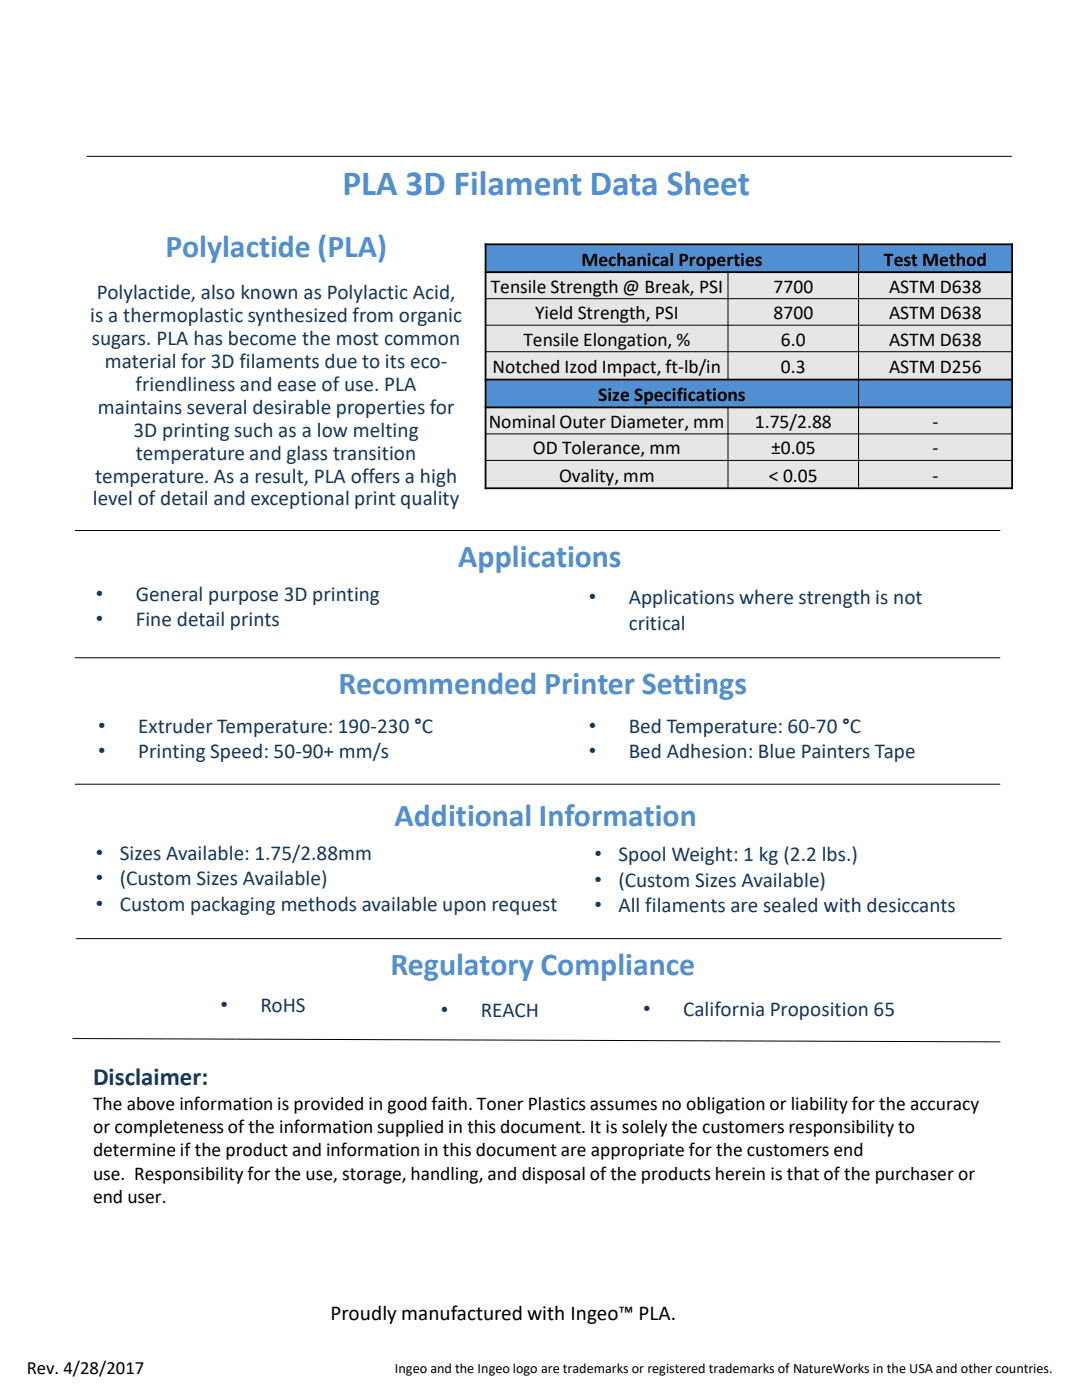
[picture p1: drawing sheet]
<svg xmlns="http://www.w3.org/2000/svg" width="216mm" height="279mm" viewBox="0 0 216 279" stroke-linecap="round" stroke-linejoin="round" font-family="sans-serif">
<defs><g id="words">
<text font-size="7.1" fill="#508fd2" x="68.3" y="38.8">PLA 3D Filament Data Sheet</text>
<g font-size="6.3" fill="#508fd2">
<text x="33" y="51.4">Polylactide (PLA)</text>
<text x="91.4" y="113.1">Applications</text>
<text x="67.6" y="138.5">Recommended Printer Settings</text>
<text x="78.7" y="164.8">Additional Information</text>
<text x="77.9" y="194.6">Regulatory Compliance</text>
</g>
<text font-size="5" fill="#15375c" x="18.6" y="216.5">Disclaimer:</text>
<g font-size="4.2" fill="#15375c">
<text x="19.3" y="59.7">Polylactide, also known as Polylactic Acid,</text>
<text x="18" y="64.3">is a thermoplastic synthesized from organic</text>
<text x="18.3" y="68.9">sugars. PLA has become the most common</text>
<text x="20.9" y="73.4">material for 3D filaments due to its eco-</text>
<text x="19.5" y="82.6">maintains several desirable properties for</text>
<text x="27.1" y="78">friendliness and ease of use. PLA</text>
<text x="26.6" y="87.2">3D printing such as a low melting</text>
<text x="27.1" y="91.7">temperature and glass transition</text>
<text x="18.5" y="100.9">level of detail and exceptional print quality</text>
<text x="19" y="96.3">temperature. As a result, PLA offers a high</text>
<text x="19.1" y="119.9">•</text>
<text x="27.1" y="119.9">General purpose 3D printing</text>
<text x="19.1" y="125">•</text>
<text x="27.1" y="125">Fine detail prints</text>
<text x="117.5" y="120.6">•</text>
<text x="125.5" y="120.6">Applications where strength is not</text>
<text x="125.5" y="125.7">critical</text>
<text x="19.6" y="146.3">•</text>
<text x="27.6" y="146.3">Extruder Temperature: 190-230 °C</text>
<text x="117.5" y="146.2">•</text>
<text x="125.5" y="146.2">Bed Temperature: 60-70 °C</text>
<text x="19.6" y="151.4">•</text>
<text x="27.6" y="151.4">Printing Speed: 50-90+ mm/s</text>
<text x="117.5" y="151.3">•</text>
<text x="125.5" y="151.3">Bed Adhesion: Blue Painters Tape</text>
<text x="19.1" y="171.6">•</text>
<text x="23.9" y="171.6">Sizes Available: 1.75/2.88mm</text>
<text x="118.6" y="171.9">•</text>
<text x="123.4" y="171.9">Spool Weight: 1 kg (2.2 lbs.)</text>
<text x="19.1" y="176.7">•</text>
<text x="23.9" y="176.7">(Custom Sizes Available)</text>
<text x="118.6" y="177">•</text>
<text x="123.4" y="177">(Custom Sizes Available)</text>
<text x="19.1" y="181.8">•</text>
<text x="23.9" y="181.8">Custom packaging methods available upon request</text>
<text x="118.6" y="182.1">•</text>
<text x="123.4" y="182.1">All filaments are sealed with desiccants</text>
<text x="44" y="202">•</text>
<text x="52" y="202">RoHS</text>
<text x="88" y="203">•</text>
<text x="95.9" y="203">REACH</text>
<text x="128.4" y="202.8">•</text>
<text x="136.3" y="202.8">California Proposition 65</text>
</g>
<text font-size="4.2" x="66" y="263.4">Proudly manufactured with Ingeo™ PLA.</text>
<g font-size="3.9">
<text x="116" y="53">Mechanical Properties</text>
<text x="176.4" y="53">Test Method</text>
<text x="97.9" y="58.4">Tensile Strength @ Break, PSI</text>
<text x="154.3" y="58.4">7700</text>
<text x="177.4" y="58.4">ASTM D638</text>
<text x="106.8" y="63.7">Yield Strength, PSI</text>
<text x="154.3" y="63.7">8700</text>
<text x="177.4" y="63.7">ASTM D638</text>
<text x="104.4" y="69">Tensile Elongation, %</text>
<text x="155.8" y="69">6.0</text>
<text x="177.4" y="69">ASTM D638</text>
<text x="98.3" y="74.4">Notched Izod Impact, ft-lb/in</text>
<text x="155.8" y="74.4">0.3</text>
<text x="177.4" y="74.4">ASTM D256</text>
<text x="119.4" y="80">Size Specifications</text>
<text x="97.5" y="85.4">Nominal Outer Diameter, mm</text>
<text x="150.6" y="85.4">1.75/2.88</text>
<text x="186.1" y="85.4">-</text>
<text x="106.3" y="90.7">OD Tolerance, mm</text>
<text x="153.9" y="90.7">±0.05</text>
<text x="186.1" y="90.7">-</text>
<text x="111.5" y="96.1">Ovality, mm</text>
<text x="153.4" y="96.1">&lt; 0.05</text>
<text x="186.1" y="96.1">-</text>
<text x="18.6" y="221.4">The above information is provided in good faith. Toner Plastics assumes no obligation or liability for the accuracy</text>
<text x="18.6" y="226.1">or completeness of the information supplied in this document. It is solely the customers responsibility to</text>
<text x="18.6" y="230.8">determine if the product and information in this document are appropriate for the customers end</text>
<text x="18.6" y="235.4">use. Responsibility for the use, storage, handling, and disposal of the products herein is that of the purchaser or</text>
<text x="18.6" y="240.1">end user.</text>
</g>
<text font-size="3.7" x="5.3" y="274.3">Rev. 4/28/2017</text>
<text font-size="2.8" x="78.8" y="273.9">Ingeo and the Ingeo logo are trademarks or registered trademarks of NatureWorks in the USA and other countries.</text>
</g></defs>
<path d="M17.3 31.2h184.6M14.9 131.3h184.7M14.9 156.5h184.7M15.2 187.3h184.6M14.5 207.3l185.1 .6" fill="none" stroke="#000" stroke-width=".2"/>
<g fill="#508fd2">
<path d="M96.9 48.8h74.4v5.5h-74.4z" fill-rule="evenodd"/>
<path d="M171.3 48.8h30.7v5.5h-30.7z" fill-rule="evenodd"/>
</g>
<g fill="#e7e6e6">
<path d="M96.9 54.3h48.4v5.3h-48.4z" fill-rule="evenodd"/>
<path d="M145.3 54.3h26v5.3h-26z" fill-rule="evenodd"/>
<path d="M171.3 54.3h30.7v5.3h-30.7z" fill-rule="evenodd"/>
<path d="M96.9 59.6h48.4v5.3h-48.4z" fill-rule="evenodd"/>
<path d="M145.3 59.6h26v5.3h-26z" fill-rule="evenodd"/>
<path d="M171.3 59.6h30.7v5.3h-30.7z" fill-rule="evenodd"/>
<path d="M96.9 64.9h48.4v5.3h-48.4z" fill-rule="evenodd"/>
<path d="M145.3 64.9h26v5.3h-26z" fill-rule="evenodd"/>
<path d="M171.3 64.9h30.7v5.3h-30.7z" fill-rule="evenodd"/>
<path d="M96.9 70.2h48.4v5.5h-48.4z" fill-rule="evenodd"/>
<path d="M145.3 70.2h26v5.5h-26z" fill-rule="evenodd"/>
<path d="M171.3 70.2h30.7v5.5h-30.7z" fill-rule="evenodd"/>
</g>
<g fill="#508fd2">
<path d="M96.9 75.7h74.4v5.6h-74.4z" fill-rule="evenodd"/>
<path d="M171.3 75.7h30.7v5.6h-30.7z" fill-rule="evenodd"/>
</g>
<g fill="#e7e6e6">
<path d="M96.9 81.3h48.4v5.3h-48.4z" fill-rule="evenodd"/>
<path d="M145.3 81.3h26v5.3h-26z" fill-rule="evenodd"/>
<path d="M171.3 81.3h30.7v5.3h-30.7z" fill-rule="evenodd"/>
<path d="M96.9 86.6h48.4v5.3h-48.4z" fill-rule="evenodd"/>
<path d="M145.3 86.6h26v5.3h-26z" fill-rule="evenodd"/>
<path d="M171.3 86.6h30.7v5.3h-30.7z" fill-rule="evenodd"/>
<path d="M96.9 91.9h48.4v5.5h-48.4z" fill-rule="evenodd"/>
<path d="M145.3 91.9h26v5.5h-26z" fill-rule="evenodd"/>
<path d="M171.3 91.9h30.7v5.5h-30.7z" fill-rule="evenodd"/>
</g>
<path d="M96.7 59.6h105.4M145.3 54.1v21.8M171.3 48.6v49M96.7 64.9h105.4M96.7 70.2h105.4M96.7 86.6h105.4M96.7 91.9h105.4M145.3 81.1v16.5M14.9 105.9h184.7" fill="none" stroke="#000" stroke-width=".2"/>
<path d="M96.7 54.3h105.4M96.7 48.8h105.4M96.9 48.6v49M202 48.6v49M96.7 75.7h105.4M96.7 81.3h105.4M96.7 97.4h105.4" fill="none" stroke="#000" stroke-width=".35"/>
<use href="#words"/>
</svg>
